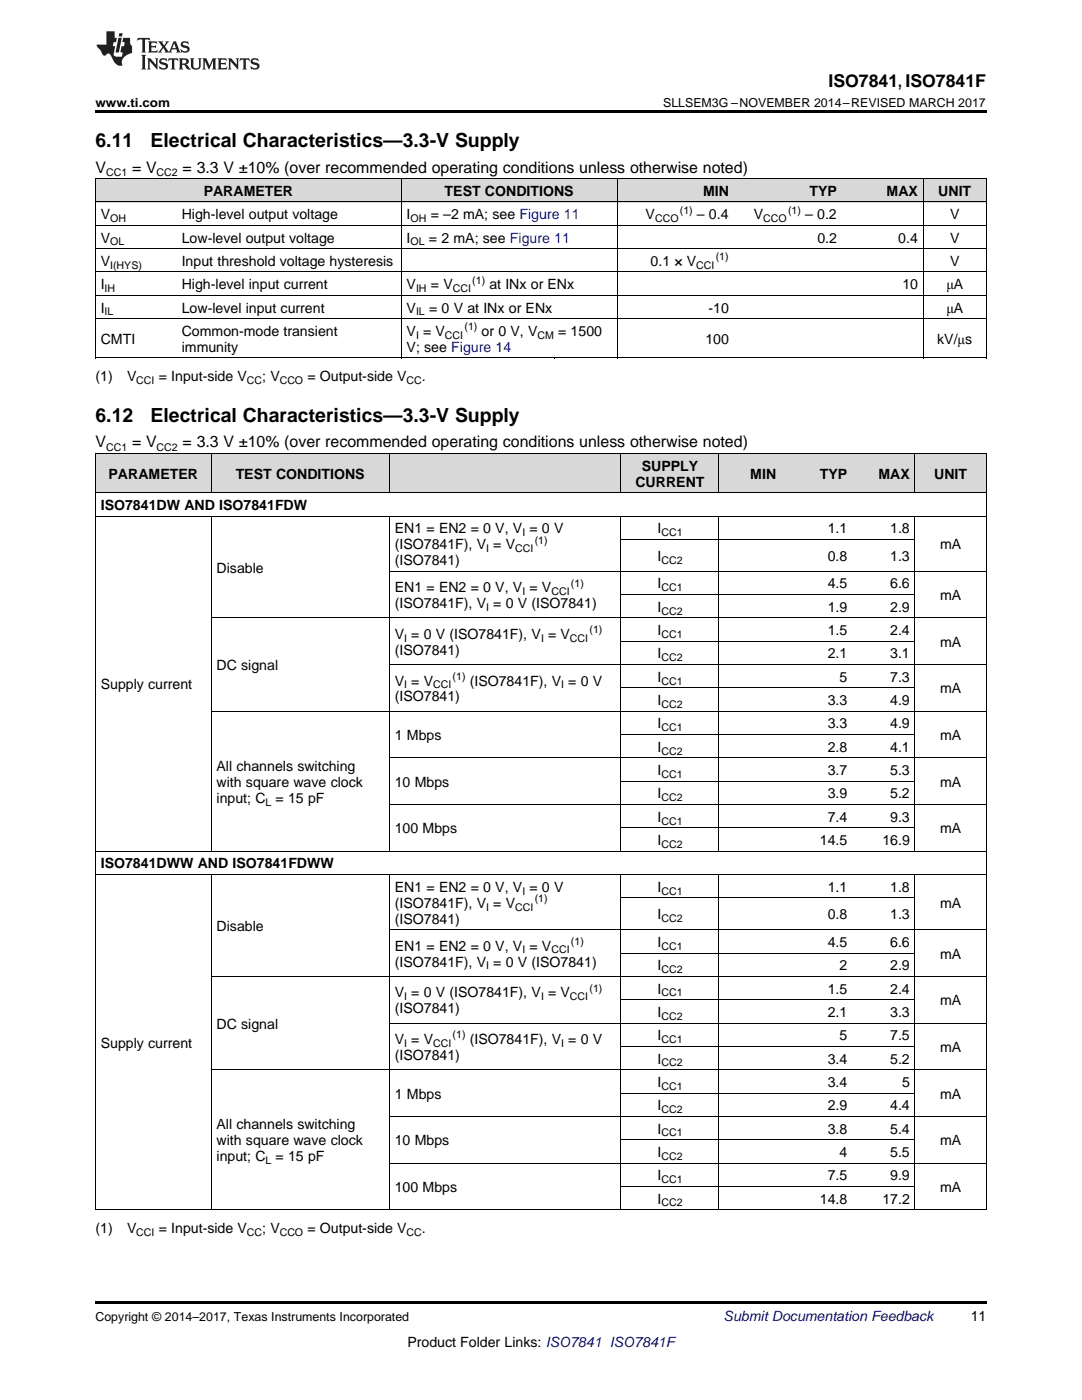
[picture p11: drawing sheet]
<svg xmlns="http://www.w3.org/2000/svg" width="216mm" height="279mm" viewBox="0 0 216 279" stroke-linecap="round" stroke-linejoin="round" font-family="sans-serif">
<defs><g id="words">
<g font-size="3.9">
<text x="19" y="29.3">6.11</text>
<text x="30.1" y="29.3">Electrical Characteristics—3.3-V Supply</text>
<text x="19" y="84.1">6.12</text>
<text x="30.1" y="84.1">Electrical Characteristics—3.3-V Supply</text>
</g>
<text font-size="3.5" x="165.3" y="17.3">ISO7841, ISO7841F</text>
<g font-size="3.2">
<text x="19" y="34.4">V</text>
<text x="26.4" y="34.4">= V</text>
<text x="36.4" y="34.4">= 3.3 V ±10% (over recommended operating conditions unless otherwise noted)</text>
<text x="19" y="89.3">V</text>
<text x="26.4" y="89.3">= V</text>
<text x="36.4" y="89.3">= 3.3 V ±10% (over recommended operating conditions unless otherwise noted)</text>
</g>
<g font-size="2.8">
<text x="40.6" y="39.1">PARAMETER</text>
<text x="88.7" y="39.1">TEST CONDITIONS</text>
<text x="140.3" y="39.1">MIN</text>
<text x="161.5" y="39.1">TYP</text>
<text x="176.9" y="39.1">MAX</text>
<text x="187.2" y="39.1">UNIT</text>
<text x="20.1" y="43.7">V</text>
<text x="36.3" y="43.7">High-level output voltage</text>
<text x="81.1" y="43.7">I</text>
<text x="85.9" y="43.7">= –2 mA; see Figure 11</text>
<text x="128.8" y="43.7">V</text>
<text x="139.1" y="43.7">– 0.4</text>
<text x="150.4" y="43.7">V</text>
<text x="160.7" y="43.7">– 0.2</text>
<text x="189.6" y="43.7">V</text>
<text x="20.1" y="48.4">V</text>
<text x="20.1" y="53.1">V</text>
<text x="36.3" y="48.4">Low-level output voltage</text>
<text x="36.3" y="53.1">Input threshold voltage hysteresis</text>
<text x="81.1" y="48.4">I</text>
<text x="85.6" y="48.4">= 2 mA; see Figure 11</text>
<text x="129.8" y="53.1">0.1 × V</text>
<text x="163.1" y="48.4">0.2</text>
<text x="179.2" y="48.4">0.4</text>
<text x="189.6" y="48.4">V</text>
<text x="189.6" y="53.1">V</text>
<text x="20.1" y="57.7">I</text>
<text x="36.3" y="57.7">High-level input current</text>
<text x="81.1" y="57.7">V</text>
<text x="86" y="57.7">= V</text>
<text x="97.6" y="57.7">at INx or ENx</text>
<text x="180.1" y="57.7">10</text>
<text x="188.8" y="57.7">μA</text>
<text x="20.1" y="62.4">I</text>
<text x="36.3" y="62.4">Low-level input current</text>
<text x="81.1" y="62.4">V</text>
<text x="85.6" y="62.4">= 0 V at INx or ENx</text>
<text x="141.4" y="62.4">-10</text>
<text x="188.8" y="62.4">μA</text>
<text x="20.1" y="68.6">CMTI</text>
<text x="36.3" y="67">Common-mode transient</text>
<text x="36.3" y="70.2">immunity</text>
<text x="81.1" y="67">V = V</text>
<text x="81.1" y="70.2">V; see Figure 14</text>
<text x="96.1" y="67">or 0 V, V</text>
<text x="111.4" y="67">= 1500</text>
<text x="140.8" y="68.6">100</text>
<text x="187" y="68.6">kV/μs</text>
<text x="19" y="76.1">(1)</text>
<text x="25.4" y="76.1">V</text>
<text x="31.7" y="76.1">= Input-side V</text>
<text x="52.3" y="76.1">; V</text>
<text x="61.3" y="76.1">= Output-side V</text>
<text x="84.2" y="76.1">.</text>
<text x="21.7" y="95.5">PARAMETER</text>
<text x="47" y="95.5">TEST CONDITIONS</text>
<text x="128.1" y="93.9">SUPPLY</text>
<text x="149.7" y="95.5">MIN</text>
<text x="163.6" y="95.5">TYP</text>
<text x="175.3" y="95.5">MAX</text>
<text x="186.4" y="95.5">UNIT</text>
<text x="20.1" y="101.8">ISO7841DW AND ISO7841FDW</text>
<text x="126.8" y="97.1">CURRENT</text>
<text x="78.8" y="106.4">EN1 = EN2 = 0 V, V = 0 V</text>
<text x="131.2" y="106.4">I</text>
<text x="165.2" y="106.4">1.1</text>
<text x="177.6" y="106.4">1.8</text>
<text x="78.8" y="109.6">(ISO7841F), V = V</text>
<text x="78.8" y="112.8">(ISO7841)</text>
<text x="131.2" y="111.9">I</text>
<text x="165.2" y="111.9">0.8</text>
<text x="177.6" y="111.9">1.3</text>
<text x="187.6" y="109.6">mA</text>
<text x="43.2" y="114.3">Disable</text>
<text x="78.8" y="118.2">EN1 = EN2 = 0 V, V = V</text>
<text x="131.2" y="117.4">I</text>
<text x="165.2" y="117.4">4.5</text>
<text x="177.6" y="117.4">6.6</text>
<text x="187.6" y="119.8">mA</text>
<text x="78.8" y="121.4">(ISO7841F), V = 0 V (ISO7841)</text>
<text x="131.2" y="122.1">I</text>
<text x="165.2" y="122.1">1.9</text>
<text x="177.6" y="122.1">2.9</text>
<text x="78.8" y="127.5">V = 0 V (ISO7841F), V = V</text>
<text x="78.8" y="130.7">(ISO7841)</text>
<text x="131.2" y="126.8">I</text>
<text x="131.2" y="131.4">I</text>
<text x="165.2" y="126.8">1.5</text>
<text x="165.2" y="131.4">2.1</text>
<text x="177.6" y="126.8">2.4</text>
<text x="177.6" y="131.4">3.1</text>
<text x="187.6" y="129.1">mA</text>
<text x="20.1" y="137.5">Supply current</text>
<text x="43.2" y="133.7">DC signal</text>
<text x="78.8" y="136.8">V = V</text>
<text x="93.7" y="136.8">(ISO7841F), V = 0 V</text>
<text x="131.2" y="136.1">I</text>
<text x="167.5" y="136.1">5</text>
<text x="177.6" y="136.1">7.3</text>
<text x="78.8" y="140">(ISO7841)</text>
<text x="131.2" y="140.7">I</text>
<text x="165.2" y="140.7">3.3</text>
<text x="177.6" y="140.7">4.9</text>
<text x="187.6" y="138.4">mA</text>
<text x="78.8" y="147.7">1 Mbps</text>
<text x="131.2" y="145.4">I</text>
<text x="165.2" y="145.4">3.3</text>
<text x="177.6" y="145.4">4.9</text>
<text x="187.6" y="147.7">mA</text>
<text x="43.2" y="153.8">All channels switching</text>
<text x="131.2" y="150">I</text>
<text x="131.2" y="154.7">I</text>
<text x="165.2" y="150">2.8</text>
<text x="165.2" y="154.7">3.7</text>
<text x="177.6" y="150">4.1</text>
<text x="177.6" y="154.7">5.3</text>
<text x="43.2" y="157">with square wave clock</text>
<text x="43.2" y="160.2">input; C</text>
<text x="55" y="160.2">= 15 pF</text>
<text x="78.8" y="157">10 Mbps</text>
<text x="131.2" y="159.3">I</text>
<text x="165.2" y="159.3">3.9</text>
<text x="177.6" y="159.3">5.2</text>
<text x="187.6" y="157">mA</text>
<text x="78.8" y="166.3">100 Mbps</text>
<text x="131.2" y="164">I</text>
<text x="165.2" y="164">7.4</text>
<text x="177.6" y="164">9.3</text>
<text x="187.6" y="166.3">mA</text>
<text x="20.1" y="173.3">ISO7841DWW AND ISO7841FDWW</text>
<text x="131.2" y="168.7">I</text>
<text x="163.6" y="168.7">14.5</text>
<text x="176.1" y="168.7">16.9</text>
<text x="78.8" y="178">EN1 = EN2 = 0 V, V = 0 V</text>
<text x="131.2" y="178">I</text>
<text x="165.2" y="178">1.1</text>
<text x="177.6" y="178">1.8</text>
<text x="43.2" y="185.8">Disable</text>
<text x="78.8" y="181.2">(ISO7841F), V = V</text>
<text x="78.8" y="184.3">(ISO7841)</text>
<text x="131.2" y="183.5">I</text>
<text x="165.2" y="183.5">0.8</text>
<text x="177.6" y="183.5">1.3</text>
<text x="187.6" y="181.2">mA</text>
<text x="78.8" y="189.7">EN1 = EN2 = 0 V, V = V</text>
<text x="131.2" y="189">I</text>
<text x="165.2" y="189">4.5</text>
<text x="177.6" y="189">6.6</text>
<text x="187.6" y="191.3">mA</text>
<text x="78.8" y="192.9">(ISO7841F), V = 0 V (ISO7841)</text>
<text x="131.2" y="193.6">I</text>
<text x="167.5" y="193.6">2</text>
<text x="177.6" y="193.6">2.9</text>
<text x="78.8" y="199">V = 0 V (ISO7841F), V = V</text>
<text x="78.8" y="202.2">(ISO7841)</text>
<text x="131.2" y="198.3">I</text>
<text x="131.2" y="203">I</text>
<text x="165.2" y="198.3">1.5</text>
<text x="165.2" y="203">2.1</text>
<text x="177.6" y="198.3">2.4</text>
<text x="177.6" y="203">3.3</text>
<text x="187.6" y="200.6">mA</text>
<text x="20.1" y="209.1">Supply current</text>
<text x="43.2" y="205.3">DC signal</text>
<text x="78.8" y="208.4">V = V</text>
<text x="93.7" y="208.4">(ISO7841F), V = 0 V</text>
<text x="131.2" y="207.6">I</text>
<text x="167.5" y="207.6">5</text>
<text x="177.6" y="207.6">7.5</text>
<text x="187.6" y="209.9">mA</text>
<text x="78.8" y="211.5">(ISO7841)</text>
<text x="131.2" y="212.3">I</text>
<text x="165.2" y="212.3">3.4</text>
<text x="177.6" y="212.3">5.2</text>
<text x="78.8" y="219.3">1 Mbps</text>
<text x="131.2" y="216.9">I</text>
<text x="131.2" y="221.6">I</text>
<text x="165.2" y="216.9">3.4</text>
<text x="165.2" y="221.6">2.9</text>
<text x="177.6" y="221.6">4.4</text>
<text x="180" y="216.9">5</text>
<text x="187.6" y="219.3">mA</text>
<text x="43.2" y="225.4">All channels switching</text>
<text x="131.2" y="226.2">I</text>
<text x="165.2" y="226.2">3.8</text>
<text x="177.6" y="226.2">5.4</text>
<text x="43.2" y="228.6">with square wave clock</text>
<text x="43.2" y="231.7">input; C</text>
<text x="55" y="231.7">= 15 pF</text>
<text x="78.8" y="228.6">10 Mbps</text>
<text x="131.2" y="230.9">I</text>
<text x="167.5" y="230.9">4</text>
<text x="177.6" y="230.9">5.5</text>
<text x="187.6" y="228.6">mA</text>
<text x="78.8" y="237.9">100 Mbps</text>
<text x="131.2" y="235.5">I</text>
<text x="165.2" y="235.5">7.5</text>
<text x="177.6" y="235.5">9.9</text>
<text x="187.6" y="237.9">mA</text>
<text x="131.2" y="240.2">I</text>
<text x="163.6" y="240.2">14.8</text>
<text x="176.1" y="240.2">17.2</text>
<text x="19" y="246.1">(1)</text>
<text x="25.4" y="246.1">V</text>
<text x="31.7" y="246.1">= Input-side V</text>
<text x="52.3" y="246.1">; V</text>
<text x="61.3" y="246.1">= Output-side V</text>
<text x="84.2" y="246.1">.</text>
<text x="193.7" y="263.6">11</text>
<text x="81.3" y="268.9">Product Folder Links: ISO7841 ISO7841F</text>
</g>
<text font-size="2.8" fill="#0000c8" x="144.4" y="263.6">Submit Documentation Feedback</text>
<g font-size="2.5">
<text x="19" y="21.4">www.ti.com</text>
<text x="132.3" y="21.4">SLLSEM3G –NOVEMBER 2014–REVISED MARCH 2017</text>
<text x="19" y="263.6">Copyright © 2014–2017, Texas Instruments Incorporated</text>
</g>
<g font-size="2.1">
<text x="21.2" y="35.1">CC1</text>
<text x="31.3" y="35.1">CC2</text>
<text x="22" y="44.3">OH</text>
<text x="81.9" y="44.3">OH</text>
<text x="130.7" y="44.3">CCO</text>
<text x="135.7" y="42.6">(1)</text>
<text x="152.3" y="44.3">CCO</text>
<text x="157.2" y="42.6">(1)</text>
<text x="22" y="49">OL</text>
<text x="22" y="53.6">I(HYS)</text>
<text x="81.9" y="49">OL</text>
<text x="138.9" y="53.6">CCI</text>
<text x="142.8" y="51.9">(1)</text>
<text x="20.9" y="58.3">IH</text>
<text x="83" y="58.3">IH</text>
<text x="90.3" y="58.3">CCI</text>
<text x="94.2" y="56.6">(1)</text>
<text x="20.9" y="62.9">IL</text>
<text x="83" y="62.9">IL</text>
<text x="92.7" y="65.9">(1)</text>
<text x="83" y="67.6">I</text>
<text x="88.8" y="67.6">CCI</text>
<text x="107.2" y="67.6">CM</text>
<text x="27.2" y="76.6">CCI</text>
<text x="49.3" y="76.6">CC</text>
<text x="55.8" y="76.6">CCO</text>
<text x="81.1" y="76.6">CC</text>
<text x="21.2" y="89.9">CC1</text>
<text x="31.3" y="89.9">CC2</text>
<text x="104.2" y="107">I</text>
<text x="132" y="107">CC1</text>
<text x="97" y="110.2">I</text>
<text x="102.8" y="110.2">CCI</text>
<text x="106.7" y="108.5">(1)</text>
<text x="132" y="112.5">CC2</text>
<text x="104.2" y="118.7">I</text>
<text x="110" y="118.7">CCI</text>
<text x="113.9" y="117.1">(1)</text>
<text x="132" y="118">CC1</text>
<text x="97" y="121.9">I</text>
<text x="132" y="122.7">CC2</text>
<text x="80.6" y="128.1">I</text>
<text x="107.9" y="128.1">I</text>
<text x="113.7" y="128.1">CCI</text>
<text x="117.6" y="126.4">(1)</text>
<text x="132" y="127.3">CC1</text>
<text x="132" y="132">CC2</text>
<text x="80.6" y="137.4">I</text>
<text x="86.4" y="137.4">CCI</text>
<text x="90.3" y="135.7">(1)</text>
<text x="112" y="137.4">I</text>
<text x="132" y="136.6">CC1</text>
<text x="132" y="141.3">CC2</text>
<text x="132" y="145.9">CC1</text>
<text x="132" y="150.6">CC2</text>
<text x="132" y="155.3">CC1</text>
<text x="53" y="160.8">L</text>
<text x="132" y="159.9">CC2</text>
<text x="132" y="164.6">CC1</text>
<text x="132" y="169.2">CC2</text>
<text x="104.2" y="178.5">I</text>
<text x="132" y="178.5">CC1</text>
<text x="97" y="181.7">I</text>
<text x="102.8" y="181.7">CCI</text>
<text x="106.7" y="180">(1)</text>
<text x="132" y="184">CC2</text>
<text x="104.2" y="190.3">I</text>
<text x="110" y="190.3">CCI</text>
<text x="113.9" y="188.6">(1)</text>
<text x="132" y="189.5">CC1</text>
<text x="97" y="193.5">I</text>
<text x="117.6" y="197.9">(1)</text>
<text x="132" y="194.2">CC2</text>
<text x="80.6" y="199.6">I</text>
<text x="107.9" y="199.6">I</text>
<text x="113.7" y="199.6">CCI</text>
<text x="132" y="198.9">CC1</text>
<text x="132" y="203.5">CC2</text>
<text x="80.6" y="208.9">I</text>
<text x="86.4" y="208.9">CCI</text>
<text x="90.3" y="207.2">(1)</text>
<text x="112" y="208.9">I</text>
<text x="132" y="208.2">CC1</text>
<text x="132" y="212.8">CC2</text>
<text x="132" y="217.5">CC1</text>
<text x="132" y="222.1">CC2</text>
<text x="132" y="226.8">CC1</text>
<text x="53" y="232.3">L</text>
<text x="132" y="231.5">CC2</text>
<text x="132" y="236.1">CC1</text>
<text x="132" y="240.8">CC2</text>
<text x="27.2" y="246.6">CCI</text>
<text x="49.3" y="246.6">CC</text>
<text x="55.8" y="246.6">CCO</text>
<text x="81.1" y="246.6">CC</text>
</g>
</g></defs>
<g fill="#d8d8d8">
<path d="M19 90.6h23.2v7.8h-23.2z"/>
<path d="M42.2 90.6h35.5v7.8h-35.5z"/>
<path d="M77.7 90.6h46.2v7.8h-46.2z"/>
<path d="M123.9 90.6h19.6v7.8h-19.6z"/>
<path d="M143.5 90.6h12.4v7.8h-12.4z"/>
<path d="M155.9 90.6h14.3v7.8h-14.3z"/>
<path d="M170.2 90.6h12.4v7.8h-12.4z"/>
<path d="M182.6 90.6h14.2v7.8h-14.2z"/>
<path d="M19 35.7h16.2v4.7h-16.2z"/>
<path d="M35.2 35.7h44.9v4.7h-44.9z"/>
<path d="M80.1 35.7h30.5v4.7h-30.5z"/>
<path d="M110.6 35.7h12.6v4.7h-12.6z"/>
<path d="M123.2 35.7h23.3v4.7h-23.3z"/>
<path d="M146.5 35.7h21.6v4.7h-21.6z"/>
<path d="M168.1 35.7h16.2v4.7h-16.2z"/>
<path d="M184.3 35.7h12.5v4.7h-12.5z"/>
</g>
<g fill="#000">
<path d="M19 22h177.8v.5h-177.8zM19 71.4l.2 .1zM80 71.4l.1 .1zM110.5 71.4l.1 .1zM123.1 71.4l.1 .1zM184.1 71.4l.2 .1zM196.7 71.4l.1 .1zM19 241.4l.2 .1zM77.6 241.4l.1 .1zM123.8 241.4l.1 .1zM143.4 241.4l.1 .1zM182.5 241.4l.1 .1z"/>
<path d="M196.7 241.4l.1 .1zM19 259.7h177.8v.5h-177.8z"/>
</g>
<g fill="none" stroke="#000" stroke-width=".2">
<path d="M19 35.6h177.8M19.1 35.7v35.8M80 35.7v35.8M123.1 35.7v35.8M184.2 35.7v35.8M196.8 35.7v35.8M19 58.9h177.8M19 54.3h177.8M19 49.6h177.8M19 45h177.8M19 40.3h177.8M19 71.4h177.8"/>
<path d="M19 63.6h177.8M19 98.3h177.8M19 90.5h177.8M19.1 90.5v151M42.1 90.5v7.9M77.7 90.5v7.9M123.9 90.5v7.9M143.5 90.5v7.9M182.5 90.5v7.9M196.8 90.5v151M19 103h177.8M42.1 103v66.9"/>
<path d="M77.7 103v66.9M77.7 114h119.1M123.9 103v66.9M123.9 118.7h58.7M123.9 107.7h58.7M143.5 103v66.9M182.5 103v66.9M42.2 123.3h154.6M77.7 132.6h119.1M123.9 137.3h58.7M123.9 128h58.7M42.2 141.9h154.6"/>
<path d="M77.7 151.3h119.1M123.9 155.9h58.7M123.9 146.6h58.7M19 174.5h177.8M19 169.9h177.8M42.1 174.6v66.9M77.7 174.6v66.9M77.7 160.6h119.1M123.9 174.6v66.9M123.9 179.2h58.7M123.9 165.2h58.7M143.5 174.6v66.9"/>
<path d="M182.5 174.6v66.9M42.2 194.9h154.6M77.7 185.5h119.1M123.9 199.5h58.7M123.9 190.2h58.7M42.2 213.5h154.6M77.7 204.2h119.1M123.9 218.1h58.7M123.9 208.8h58.7M77.7 232.1h119.1M77.7 222.8h119.1M123.9 236.8h58.7"/>
<path d="M123.9 227.5h58.7M19 241.4h177.8"/>
</g>
<g fill="#231f20">
<path d="M27.5 7.6l-.1 .5 .4-.2h.6v.1v2.1l-.2 .4h1l-.3-.4v-2.1l.1-.1h.5l.5 .2-.2-.5zM29.5 8.3l.2 .3v1.5l-.2 .4h1.8l.2-.6a1.04 1.04 0 0 1-1.3 .2v-.7h.6l.3 .2v-.6l-.3 .2h-.6v-.6l.8-.1 .4 .3-.2-.5zM31.5 8.3l.9 1.1-.9 1.1h.8l-.2-.2 .5-.7 .4 .7-.2 .2h1.5l-.1-.2 .1-.4h.9l.1 .4-.2 .2h1l-.3-.3-.7-1.9h-.5l-.9 2-.8-1 .9-1h-.8l.1 .3-.3 .5-.4-.6 .2-.2zM34.7 8.6l.4 1h-.7zM36.3 8.4a.63 .63 0 0 0-.2 .7 .63 .63 0 0 0 .6 .4l.6 .2 .1 .2a.75 .75 0 0 1-.7 .4 .75 .75 0 0 1-.6-.5l.1 .7 .1-.1a1.11 1.11 0 0 0 1.5-.6 1.13 1.13 0 0 0-1.2-.8l-.1-.4a1.04 1.04 0 0 1 1.2 .2l-.2-.5-.1 .1-.5-.2zM28.2 10.9l.2 .4v2.2l-.2 .4h1l-.3-.4v-2.2l.3-.4zM29.3 11.6l.3 .4v1.5l-.3 .4h.8l-.2-.4v-1.3l1.5 1.7v-1.9l.2-.4h-.7l.2 .4v.9l-1.1-1.3zM32 11.8a.62 .62 0 0 0-.2 .7 .62 .62 0 0 0 .6 .4l.6 .1 .1 .3a.76 .76 0 0 1-.7 .3 .76 .76 0 0 1-.6-.4l.1 .7 .1-.1a1.11 1.11 0 0 0 1.5-.6 1.13 1.13 0 0 0-1.2-.8l-.1-.4a1.04 1.04 0 0 1 1.2 .2l-.2-.6-.1 .1-.5-.1zM33.7 11.6l-.2 .6a.61 .61 0 0 1 .8-.3v1.6l-.2 .4h.9l-.2-.4v-1.6a.63 .63 0 0 1 .8 .3l-.2-.6zM35.6 11.6l.3 .4v1.5l-.3 .4h1l-.2-.2v-.8l.5 .2a.76 .76 0 0 0 1.2 .7l-1-1a.58 .58 0 0 0 .6-.5 .58 .58 0 0 0-.5-.6zM36.4 11.9h.1a.45 .45 0 0 1 .5 .1 .45 .45 0 0 1 .1 .5l-.7 .2zM37.9 11.6l.2 .2a2.17 2.17 0 0 0 .3 1.9 .99 .99 0 0 0 1.6-.6v-1.1l.2-.4h-.7l.2 .2a1.92 1.92 0 0 1-.2 1.8 .6 .6 0 0 1-.9-.5v-1.1l.2-.4zM40.4 11.6l.2 .4v1.5l-.2 .4h.7l-.2-.4v-1.4l.8 1.8 .8-1.8v1.4l-.2 .4h.9l-.2-.4v-1.5l.2-.4h-.8l-.6 1.5-.6-1.5zM43.4 11.6l.2 .4v1.5l-.2 .4h1.8l.2-.6a1.04 1.04 0 0 1-1.3 .1v-.6h.5l.4 .2v-.6l-.4 .2h-.5v-.7h.8l.3 .3-.1-.6zM45.5 11.6l.2 .4v1.5l-.2 .4h.7l-.2-.4v-1.3l1.5 1.7v-1.9l.2-.4h-.7l.2 .4v.9l-1.1-1.3zM47.9 11.6l-.1 .6a.61 .61 0 0 1 .8-.3v1.6l-.3 .4h1l-.3-.4 .1-1.6a.63 .63 0 0 1 .7 .3l-.1-.6zM50.2 11.8a.62 .62 0 0 0-.2 .7 .62 .62 0 0 0 .6 .4l.6 .1 .2 .3a.76 .76 0 0 1-.8 .3 .76 .76 0 0 1-.6-.4l.1 .7 .2-.1a1.11 1.11 0 0 0 1.5-.6 1.13 1.13 0 0 0-1.3-.8l-.1-.4a1.04 1.04 0 0 1 1.2 .2l-.1-.6-.2 .1-.5-.1z"/>
<path d="M21.2 6.3v2.6h-1.9l.1 .4 .7 .9a.91 .91 0 0 0 1 .8 .56 .56 0 0 1 .5-.3 .56 .56 0 0 1 .5 .3l.4 .8a1.53 1.53 0 0 0 1.9 1.2 1.54 1.54 0 0 1 1-2.1l.9-.3v-1.4a1.52 1.52 0 0 1-.3-1.6h-1.4l-.2 .8h.5l-.2 .8h-.4l-.2 1v.2l.4 .1-.2 .8a1.93 1.93 0 0 1-1.6-.3l.3-1.8h-.5l.2-.8h.4l.2-.8h-.4v-1.3zM23.6 7.6l-.6 2.9h.7l.6-2.9zM23.8 6.6l-.1 .7h.6l.2-.7z"/>
</g>
<use href="#words"/>
</svg>
